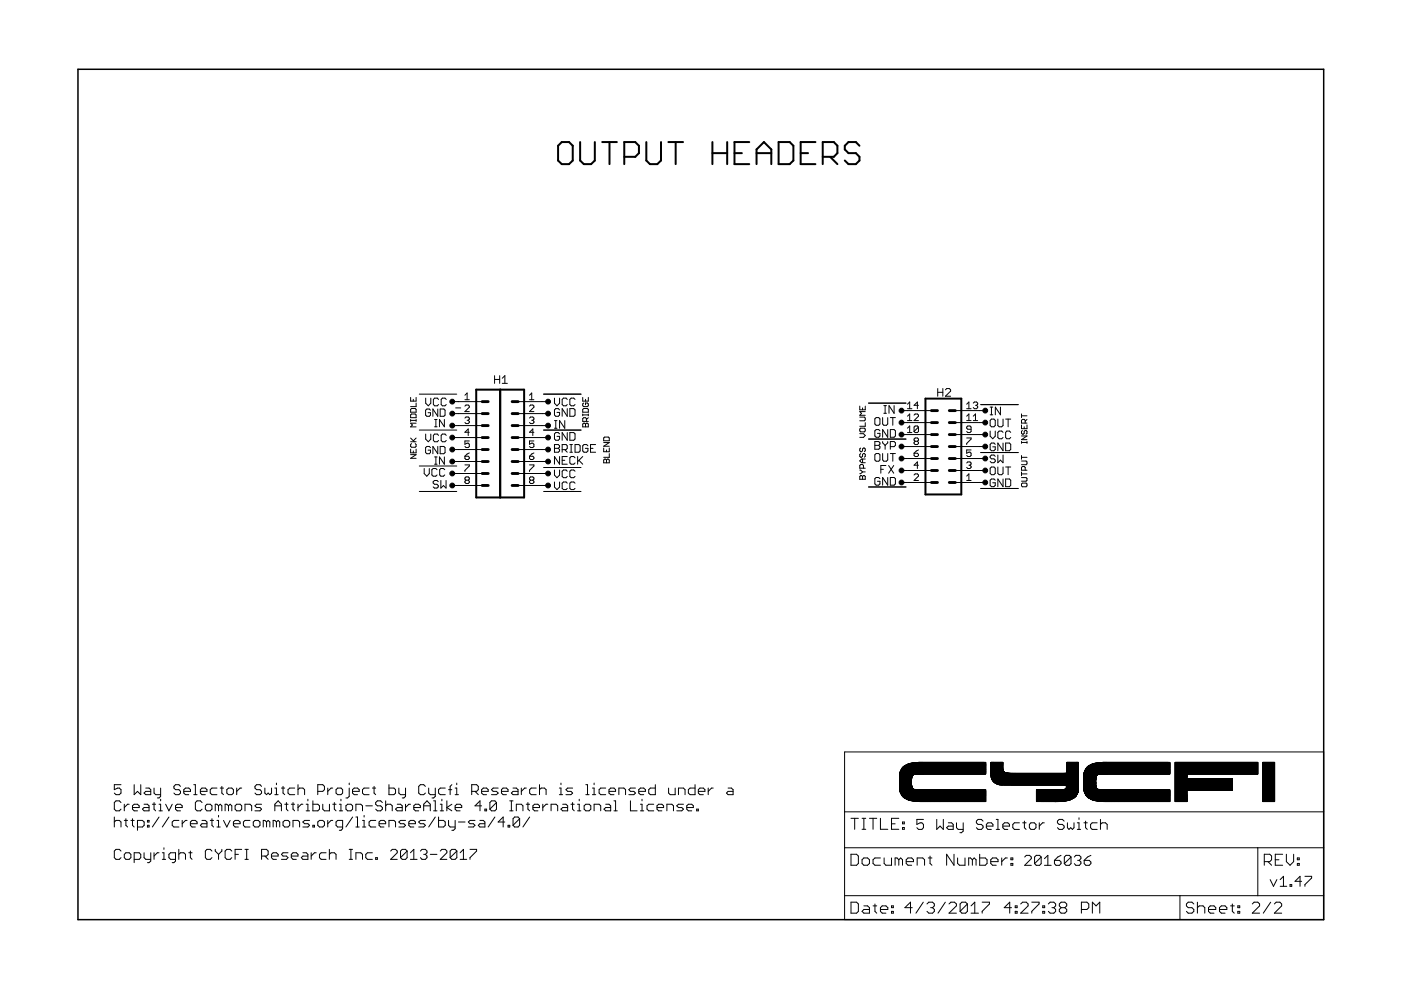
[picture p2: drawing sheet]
<svg xmlns="http://www.w3.org/2000/svg" width="297mm" height="210mm" viewBox="0 0 297 210" stroke-linecap="round" stroke-linejoin="round" font-family="sans-serif">
<g fill="none" stroke="#000" stroke-width=".21">
<path d="M104.9 79.7v1.6M105.9 79.7v1.6M87.1 89.1h1.1M87.1 84.3v.7h1.1v-.7M87.1 88l.1-.2h.8l.2 .2v.6h-1.1zM87.1 95.2v.8h1.1v-.8M87.1 88.9v.4M87.1 93.7h1.1M87.1 96.4h1.1l-1.1 .8h1.1M87.1 92.9l.7 .8M87.2 86.6h.8l.2 .2v.6h-1.1v-.6zM87.2 94l-.1 .3v.3l.1 .2h.8l.2-.2v-.3l-.2-.3"/>
<path d="M87.6 84.7v.3M87.6 95.6v.4M88.2 89.7h-1.1l.3 .4-.3 .4h1.1M88.2 85.4v.8h-1.1M88.2 88.9v.4M88.2 92.9l-.6 .6M88.9 83.6h7.9M88.9 91.2h7.9M88.9 98.8h7.9M89.9 99.3v1.1l.6 .6 .5-.6v-1.1M90.3 84.4v1.1l.5 .5 .5-.5v-1.1M90.3 92v1.1l.5 .6 .5-.6v-1.1"/>
<path d="M91.3 87l-.3-.3h-.5l-.3 .3v1l.3 .3h.5l.3-.3v-.5h-.5M91.3 94.9l-.3-.2h-.5l-.3 .2v1l.3 .3h.5l.3-.3v-.5h-.5M92.1 90.5h.6M92.1 98.4h.6M92.1 88.9h.6M92.1 96.9h.6M92.4 88.9v1.6M92.4 96.9v1.5M92.7 99.6l-.3-.3h-.6l-.2 .3v1.1l.2 .3h.6l.3-.3M92.8 86.7v1.6l-1-1.6v1.6M92.8 94.7v1.5l-1-1.5v1.5M93 84.7l-.3-.3h-.5l-.3 .3v1.1l.3 .2h.5l.3-.2"/>
<path d="M93 92.3l-.3-.3h-.5l-.3 .3v1.1l.3 .3h.5l.3-.3M93.3 86.7h.8l.3 .3v1l-.3 .3h-.8zM93.3 94.7h.8l.3 .2v1l-.3 .3h-.8zM94.2 88.9v1.6l-1-1.6v1.6M94.2 96.9v1.5l-1-1.5v1.5M94.3 99.6l-.3-.3h-.5l-.3 .3v1.1l.3 .3h.5l.3-.3M94.6 84.7l-.3-.3h-.5l-.3 .3v1.1l.3 .2h.5l.3-.2M94.6 92.3l-.3-.3h-.5l-.3 .3v1.1l.3 .3h.5l.3-.3M95.9 85.2h6.3M95.9 87.7h6.3M95.9 90.2h6.3M95.9 92.8h6.3"/>
<path d="M95.9 95.3h6.3M95.9 97.9h6.3M96.6 86.5h1.1M98.6 88.6l.2-.2h.5l.2 .2-.2 .5M98.6 86.1l.2-.2h.5l.2 .2v.2l-.9 1h.9M98.6 83.8l.4-.5v1.5M98.6 84.8h.9M98.6 98.6h.9v.2l-.9 .9v.3M98.6 96.7h.7l.2 .5-.2 .2h-.5l-.2-.2zM99 89.1h.3M99.3 89.1l.2 .2-.2 .5h-.5l-.2-.2M99.5 91.7h-.9l.7-.7v1.4"/>
<path d="M99.5 93.5h-.9v.7l.4-.2 .5 .2v.5l-.2 .2h-.5l-.2-.2M99.5 96l-.9 .7M104.9 80.5h1M106.5 80.2l.5-.5v1.6M106.5 81.3h1.1M109.9 85.2h6.3M109.9 87.7h6.3M109.9 90.2h6.3M109.9 92.8h6.3M109.9 95.3h6.3M109.9 97.9h6.3M112.3 88.6l.2-.2h.5l.2 .2-.2 .5"/>
<path d="M112.3 86.1l.2-.2h.5l.2 .2v.2l-.9 1h.9M112.3 96.7h.7l.2 .5-.2 .2h-.5l-.2-.2zM112.3 98.6h.9v.2l-.9 .9v.3M112.3 83.8l.4-.5v1.5M112.3 84.8h.9M112.7 89.1h.3M113 89.1l.2 .2-.2 .5h-.5l-.2-.2M113.2 91.7h-.9l.7-.7v1.4M113.2 93.5h-.9v.7l.4-.2 .5 .2v.5l-.2 .2h-.5l-.2-.2M113.2 96l-.9 .7M115.3 83.6h7.9M115.3 91.2h7.9"/>
<path d="M115.3 99.1h7.9M117.6 84.4v1.1l.5 .5 .5-.5v-1.1M117.6 94.3h.8l.2 .2v.3l-.2 .3 .2 .2v.3l-.2 .3h-.8zM117.6 99.7v1l.5 .6 .5-.6v-1M117.6 95.1h.8M117.6 90.8h.5M117.6 89.2h.5M117.8 89.2v1.6M118.6 86.9l-.2-.3h-.6l-.2 .3v1.1l.2 .3h.6l.2-.3v-.6h-.5M118.6 92l-.2-.3h-.6l-.2 .3v1.1l.2 .2h.6l.2-.2v-.6h-.5M118.6 96.8v1.6l-1-1.6v1.6M119.2 95.3h.8l.3-.2v-.6l-.3-.2h-.8v1.6"/>
<path d="M119.2 97.6h.5M119.7 89.2v1.6l-1.1-1.6v1.6M119.7 95.3l.6 .6M120.3 84.7l-.3-.3h-.5l-.3 .3v1.1l.3 .2h.5l.3-.2M120.3 96.8h-1.1v1.6h1.1M120.3 86.6v1.7l-1.1-1.7v1.7M120.3 91.7v1.6l-1.1-1.6v1.6M120.3 99.9l-.3-.2h-.5l-.3 .2v1.1l.3 .3h.5l.3-.3M120.8 86.6h.8l.3 .3v1.1l-.3 .3h-.8zM120.8 91.7h.8l.3 .3v1.1l-.3 .2h-.8zM120.8 94.3h.6M120.8 95.9h.6"/>
<path d="M121.1 94.3v1.6M121.9 84.7l-.3-.3h-.5l-.3 .3v1.1l.3 .2h.5l.3-.2M121.9 97.1l-.3-.3h-.5l-.3 .3v1l.3 .3h.5l.3-.3M121.9 99.9l-.3-.2h-.5l-.3 .2v1.1l.3 .3h.5l.3-.3M121.9 94.3h.8l.3 .2v1.1l-.3 .3h-.8zM122.5 96.8v1.6M122.7 97.6l.8 .8M123.5 96.8l-1 1.1M123.5 84.3v.7h1.2v-.7M123.5 86.8l.3-.2h.7l.2 .2v.6h-1.2zM123.5 87.8v.4M123.5 89.9l.3-.2 .3 .2 .4-.2 .2 .2v.6h-1.2z"/>
<path d="M123.5 88h1.2M123.8 85.4l-.3 .2v.4l.3 .2h.7l.2-.2v-.4l-.2-.2h-.4v.4M124.1 84.7v.3M124.1 89.9v.6M124.3 89.3v-.5l-.2-.2h-.3l-.3 .2v.5h1.2M124.7 94.5l-.3-.2h-.6l-.3 .2v1.1l.3 .3h.6l.3-.3v-.5h-.6M124.7 87.8v.4M124.7 88.6l-.4 .3M125.2 95.1h.5M126.3 94.3h-1.1v1.6h1.1M128 97.5l.2-.2 .4 .2 .4-.2 .2 .2v.6h-1.2zM128 95v.8h1.2v-.8"/>
<path d="M128 93.8h1.2l-1.2 .8h1.2M128 92.9l.2-.2h.8l.2 .2v.6h-1.2zM128.6 95.4v.4M128.6 97.5v.6M129.2 96.2v.8h-1.2M182.3 91.9h.8l.4 .4-.4 .4h-.8M182.3 86.1v.8h1.2v-.8M182.3 88.4h1l.2 .2v.4l-.2 .2h-1M182.3 99.7l.6 .4M182.5 96.2l-.2 .2v.4l.4 .1 .2-.1v-.4l.4-.2 .2 .2v.4l-.2 .1M182.5 95l-.2 .2v.4l.2 .2 .4-.2v-.4l.2-.2 .4 .2v.4l-.2 .2M182.5 90.8h.8l.2 .2v.4l-.2 .2h-.8l-.2-.2v-.4z"/>
<path d="M182.9 86.5v.4M182.9 97.3v.8M183.1 99.3v-.6l-.2-.2h-.4l-.2 .2v.6h1.2M183.5 97.3h-.8l-.4 .4 .4 .4h.8M183.5 89.6v.8h-1.2M183.5 87.3h-1.2l.4 .4-.4 .4h1.2M184.1 93.1h8M184.1 85.5h8M185.5 93.6h.8l.3 .3v.2l-.3 .3 .3 .3v.3l-.3 .2h-.8zM185.5 94.4h.8M185.8 88.5h.5l.3 .3v1.1l-.3 .3h-.5l-.3-.3v-1.1zM185.8 96.2h.5l.3 .2v1.1l-.3 .3h-.5l-.3-.3v-1.1z"/>
<path d="M186.6 91.4l-.3-.3h-.5l-.3 .3v1l.3 .3h.5l.3-.3v-.5h-.6M186.8 99.5h.5M187.1 88.5v1.4l.3 .3h.5l.3-.3v-1.4M187.1 93.6v.3l.6 .5M187.1 96.2v1.3l.3 .3h.5l.3-.3v-1.3M187.4 87.6h.5M187.4 86h.5M187.7 86v1.6M187.7 94.4v.8M187.8 98.7h-1v1.6M188.2 91.1v1.6l-1.1-1.6v1.6M188.2 93.6v.3l-.5 .5"/>
<path d="M188.4 98.7l1.1 1.6M188.8 94.7h.8l.2-.3v-.5l-.2-.3h-.8v1.6M188.8 91.1h.8l.2 .3v1l-.2 .3h-.8zM188.8 96.2h1M188.8 88.5h1M189.3 88.5v1.7M189.3 96.2v1.6M189.5 98.7l-1.1 1.6M189.6 86v1.6l-1.1-1.6v1.6M191.1 94.7h6.4M191.1 99.8h6.4M191.1 97.2h6.4"/>
<path d="M191.1 92.1h6.4M191.1 89.6h6.4M191.1 87.1h6.4M192.4 85.7l.5-.5v1.5M192.4 91.7h.9M192.4 89.2h.9M192.4 90.8l.5-.5v1.4M192.4 88.2l.5-.4v1.4M192.4 86.7h.9M193.8 96.1h.7l.2 .5-.2 .2h-.5l-.2-.2zM193.8 88l.2-.2h.5l.2 .2v.2l-.9 1h.9M194 93.6l-.2 .2 .2 .5h.5l.2-.3-.2-.4"/>
<path d="M194 93.6l-.2-.3 .2-.4h.5l.2 .2-.2 .5M194 93.6h.5M194.7 90.6v.9l-.2 .2h-.5l-.2-.2M194.7 98.6h-.9l.7-.7v1.4M194.7 85.9h-.9l.7-.7v1.5M194.7 95.4l-.9 .7M194.7 90.6l-.2-.3h-.5l-.2 .3v.9M194.7 90.6l-.9 .9M198.8 82.4v1.6M198.8 83.2h1.1M199.9 82.4v1.6M200.4 82.7l.3-.3h.6l.2 .3v.2l-1.1 1.1h1.1"/>
<path d="M202.5 94.7h6.4M202.5 99.8h6.4M202.5 97.2h6.4M202.5 92.1h6.4M202.5 89.6h6.4M202.5 87.1h6.4M205 89.2h.9M205 85.7l.4-.5v1.5M205 88.2l.4-.4v1.4M205 98.2l.2-.3h.5l.2 .3-.2 .4M205 92.9h.9v.2l-.9 .9v.3M205 86.7h.9"/>
<path d="M205.4 98.6h.3M205.7 98.6l.2 .3-.2 .4h-.5l-.2-.2M205.9 91h-.7l-.2-.2 .2-.5h.5l.2 .3v.9l-.2 .2h-.5l-.2-.2M205.9 95.4h-.9v.7l.4-.2 .5 .2v.5l-.2 .2h-.5l-.2-.2M206.4 85.5l.2-.3h.5l.2 .3-.2 .4M206.4 89.2h.9M206.4 88.2l.4-.4v1.4M206.8 85.9h.3M207.1 85.9l.2 .3-.2 .5h-.5l-.2-.3M207.9 85.8h8M207.9 95.9h8M209.9 87.9h.6"/>
<path d="M209.9 86.3h.6M209.9 89.1l.3-.2h.5l.3 .2v1.1l-.3 .3h-.5l-.3-.3zM209.9 91.4v1.1l.6 .5 .5-.5v-1.1M209.9 99.3l.3-.3h.5l.3 .3v1.1l-.3 .2h-.5l-.3-.2zM210.2 86.3v1.6M211 94.2l-.3-.3h-.5l-.3 .3v1.1l.3 .3h.5l.3-.3v-.6h-.5M211 96.8l-.3-.3h-.5l-.3 .3v.2l.3 .3h.5l.3 .3v.2l-.3 .3h-.5l-.3-.3M211.6 88.9v1.3l.2 .3h.6l.3-.3v-1.3M211.6 96.5v1.6l.5-.5 .6 .5v-1.6M211.6 99v1.4l.2 .2h.6l.3-.2v-1.4M212.1 86.3v1.6l-1.1-1.6v1.6M212.7 91.7l-.3-.3h-.6l-.2 .3v1.1l.2 .2h.6l.3-.2"/>
<path d="M212.7 93.9v1.7l-1.1-1.7v1.7M213.2 88.9h1.1M213.2 93.9h.8l.3 .3v1.1l-.3 .3h-.8zM213.2 99h1.1M213.7 88.9v1.6M213.7 99v1.6M214.3 91.7l-.3-.3h-.5l-.3 .3v1.1l.3 .2h.5l.3-.2M216.6 97h1.1M216.6 90.1v.8h1.1v-.8M216.6 97.7h1l.1 .2v.4l-.1 .2h-1M216.6 93.8h1.1M216.6 87.8v.7"/>
<path d="M216.6 93.6v.4M216.6 96.6v.8M216.6 92.4h1.1l-1.1 .8h1.1M216.6 88.2h1.1M216.8 91.3l-.2 .2v.4l.2 .2 .3-.2v-.4l.3-.2 .3 .2v.4l-.1 .2M217.1 90.5v.4M217.4 89.7v-.6l-.3-.2h-.3l-.2 .2v.6h1.1M217.4 99.7v-.6l-.3-.2h-.3l-.2 .2v.6h1.1M217.7 93.6v.4M217.7 88.9l-.3 .4M88.9 104.2h7.9M92.9 102.1l-.3-.2h-.5l-.3 .2v.3l.3 .3h.5l.3 .3v.2l-.3 .3h-.5l-.3-.3"/>
<path d="M93.5 101.9v1.6l.5-.5 .6 .5v-1.6M95.9 100.4h6.3M95.9 102.9h6.3M98.8 101.8l-.2-.2 .2-.5h.5l.2 .2-.2 .5M98.8 101.8l-.2 .2 .2 .5h.5l.2-.2-.2-.5M98.8 101.8h.5M109.9 100.4h6.3M109.9 102.9h6.3M112.5 101.8l-.2 .2 .2 .5h.5l.2-.2-.2-.5M112.5 101.8l-.2-.2 .2-.5h.5l.2 .2-.2 .5M112.5 101.8h.5M115.3 104.2h7.9"/>
<path d="M117.6 102.2v1.1l.5 .5 .5-.5v-1.1M120.3 102.4l-.3-.2h-.5l-.3 .2v1.1l.3 .3h.5l.3-.3M121.9 102.4l-.3-.2h-.5l-.3 .2v1.1l.3 .3h.5l.3-.3M182.3 101l.2-.2 .4 .2 .4-.2 .2 .2v.6h-1.2zM182.9 101v.6M182.9 100.1l-.6 .3M182.9 100.1h.6M184.1 103.3h8M186.6 101.5l-.3-.3h-.5l-.3 .3v1.1l.3 .3h.5l.3-.3v-.6h-.6M188.2 101.2v1.7l-1.1-1.7v1.7M188.8 101.2h.8l.2 .3v1.1l-.2 .3h-.8zM191.1 102.3h6.4"/>
<path d="M193.8 100.7l.2-.2h.5l.2 .2v.2l-.9 1h.9M202.5 102.3h6.4M205 101.9h.9M205 100.9l.4-.4v1.4M207.9 103.6h8M211 101.8l-.3-.2h-.5l-.3 .2v1.1l.3 .3h.5l.3-.3v-.5h-.5M212.7 101.6v1.6l-1.1-1.6v1.6M213.2 101.6h.8l.3 .2v1.1l-.3 .3h-.8zM216.6 101.3h1l.1 .2v.3l-.1 .2h-1M216.6 102.6l.2-.2h.8l.1 .2v.4l-.1 .2h-.8l-.2-.2zM216.6 100.1v.8M216.6 100.5h1.1"/>
<path d="M179.1 159.4h101.5v35.6h-101.5zM24.2 173.2v2.1M24.2 174.3l.4-.4h.7l.4 .4v1M25.7 166.4h-1.5v1l.7-.3h.4l.4 .3v.7l-.4 .4h-.7l-.4-.4M25.7 170.2l-.4-.4h-.7l-.4 .4v1.4l.4 .3h.7l.4-.3M26.4 170.5v1.4M26.4 173.9h.7M26.7 173.6v1.4l.4 .3M27.4 170.5h-.3l-.7 .7M27.7 173.9h.7M28.1 171.2h1.4v-.3l-.4-.4h-.7l-.3 .4v.7l.3 .3h.7M28.1 173.6v1.4l.3 .3"/>
<path d="M28.4 166.4v2.1l.7-.7 .7 .7v-2.1M29.1 175.3h1.1l.4-.3v-.7l-.4-.4h-1.1v2.1M30.5 170.5h.8l.3 .4v1h-1.1l-.3-.3 .3-.4h1.1M30.9 167.1h.7l.4 .3v1.1h-1.1l-.4-.4 .4-.3h1.1M31.3 173.9h.3v.4h-.3zM31.3 175h.3v.3h-.3zM32.3 170.5h.7M32.7 167.1v1l.3 .4h1.1M32.7 170.2v1.4l.3 .3M33.7 170.5h.4v1.4M33.7 171.9h.7M33.7 173.2l-1.4 2.1"/>
<path d="M34.1 167.1v1.7l-.4 .4h-.3M34.1 169.5v.3M34.8 179.7v.4M35.1 170.5l.7 1.4 .7-1.4M35.8 173.2l-1.4 2.1M37.2 171.2h1.4v-.3l-.3-.4h-.7l-.4 .4v.7l.4 .3h.7M37.9 173.9h-1l-.4 .4v.7l.4 .3h1M38.3 166.7l-.4-.3h-.7l-.3 .3v.4l.3 .3h.7l.4 .4v.3l-.4 .4h-.7l-.3-.4M38.6 173.9v1.4M39 167.8h1.4v-.4l-.4-.3h-.7l-.3 .3v.7l.3 .4h.7M39.7 173.9h-.4l-.7 .7M40.4 174.6h1.4v-.3l-.4-.4h-.7l-.3 .4v.7l.3 .3h.7"/>
<path d="M41.1 166.4h.3v2.1M41.1 168.5h.7M42.5 167.8h1.4v-.4l-.4-.3h-.7l-.3 .3v.7l.3 .4h.7M42.8 173.9h.7l.4 .4v1h-1.1l-.3-.3 .3-.4h1.1M42.8 170.2l-.3-.4h-.7l-.4 .4v1.4l.4 .3h.7l.3-.3M43.5 170.9l.4-.4h.7l.3 .4v.7l-.3 .3h-.7l-.4-.3zM44.6 173.9h.7M44.9 173.6v1.4l.4 .3M46 167.1h-1.1l-.3 .3v.7l.3 .4h1.1M46 173.9h.3v1.4M46 175.3h.7M46.3 170.9l.4-.4 .3 .4v1"/>
<path d="M46.3 170.9l-.3-.4h-.4v1.4M46.3 170.9v1M46.3 172.9v.3M46.7 167.1h.7M47 166.7v1.4l.4 .4M47.4 173.9l.7 1.4 .7-1.4M48.1 167.4l.4-.3h.6l.4 .3v.7l-.4 .4h-.6l-.4-.4zM48.5 170.9l-.4-.4h-.4v1.4M48.5 170.9v1M48.5 170.9l.3-.4 .3 .4v1M49.5 174.6h1.4v-.3l-.4-.4h-.7l-.3 .4v.7l.3 .3h.7M49.8 170.9l.4-.4h.7l.3 .4v.7l-.3 .3h-.7l-.4-.3z"/>
<path d="M50.2 167.1v1.4M51.2 167.1h-.3l-.7 .7M51.9 171.9v-1.4h1.1l.4 .4v1M53 173.9h-1.1l-.3 .4v.7l.3 .3h1.1M53.7 174.3l.4-.4h.7l.3 .4v.7l-.3 .3h-.7l-.4-.3zM55.5 166.7l-.4-.3h-.7l-.3 .3v.4l.3 .3h.7l.4 .4v.3l-.4 .4h-.7l-.3-.4M55.5 170.5h-1.1l-.3 .4 .3 .3h.7l.4 .4-.4 .3h-1M56.2 167.1v1l.3 .4 .4-.4 .3 .4 .4-.4v-1M56.5 174.3l-.3-.4h-.4v1.4M56.5 174.3v1M56.5 174.3l.4-.4 .3 .4v1M58.3 167.1h.3v1.4"/>
<path d="M58.3 168.5h.7M58.3 171.9v-1.4l.7-.7 .7 .7v1.4M58.3 170.9h1.4M58.6 166v.4M58.6 174.3v1M58.6 174.3l-.3-.4h-.4v1.4M58.6 174.3l.4-.4 .3 .4v1M59.7 167.1h.7M60 166.7v1.4l.4 .4M60 174.3l.4-.4h.7l.3 .4v.7l-.3 .3h-.7l-.4-.3zM60.4 170.5h.7M60.7 170.2v1.4l.4 .3"/>
<path d="M61.8 170.5h.7M62.1 170.2v1.4l.4 .3M62.1 175.3v-1.4h1.1l.3 .4v1M62.5 167.1h-1.1l-.3 .3v.7l.3 .4h1.1M63.2 167.4l.3-.3h.7l.4 .3v1.1M63.2 166.4v2.1M63.2 170.5v1.4M64.2 170.5h-.3l-.7 .7M64.9 171.9h.7M64.9 170.5h.4v1.4M65.3 169.5v.3M65.6 173.9h-1l-.4 .4 .4 .3h.7l.3 .4-.3 .3h-1.1"/>
<path d="M66.3 169.8v2.1h1.1l.3-.3v-.7l-.3-.4h-1.1M66.3 175h.4v.3h-.4zM67.4 167.8h1l.4-.4v-.7l-.4-.3h-1v2.1M67.4 174.3l.3-.4h.7l.4 .4v.7l-.4 .3h-.7l-.3-.3zM68.4 170.5v1.1l.4 .3h1v-1.4M69.5 167.1v1.4M69.5 173.9v1.4M70.5 167.1h-.3l-.7 .7M70.5 170.5h.7M70.5 173.9h-.3l-.7 .7M70.9 170.2v1.4l.3 .3M71.2 167.4l.4-.3h.7l.3 .3v.7l-.3 .4h-.7l-.4-.4z"/>
<path d="M71.9 171.9h.7M71.9 170.5h.4v1.4M72.3 169.5v.3M72.6 175.3h-1l-.4-.3v-.7l.4-.4h1v1.8l-.3 .3h-.4M73.3 170.9l.4-.4h.7l.4 .4v.7l-.4 .3h-.7l-.4-.3zM74 167.1v1.7l-.3 .4h-.4M74 166v.4M74.7 167.8h1.5v-.4l-.4-.3h-.7l-.4 .3v.7l.4 .4h.7M74.8 173.2l-1.5 2.1M75.5 171.9v-1.4h1l.4 .4v1M75.5 175.3h.7M75.5 173.2h.3v2.1"/>
<path d="M76.9 173.9h.3v1.4M76.9 175.3h.7M77.2 172.9v.3M77.6 170.9h1.4M78.3 167.1h-1.1l-.3 .3v.7l.3 .4h1.1M79 167.1h.7M79.3 166.7v1.4l.4 .4M79.7 173.9h-1.1l-.3 .4v.7l.3 .3h1.1M80.4 174.6h1.4v-.3l-.4-.4h-.7l-.3 .4v.7l.3 .3h.7M81.1 170.2l-.4-.4h-.7l-.3 .4v.3l.3 .4h.7l.4 .3v.4l-.4 .3h-.7l-.3-.3M81.8 170.9l.3-.4h.7l.4 .4v1M81.8 169.8v2.1"/>
<path d="M82.5 166.4v2.1h1l.4-.4v-.7l-.4-.3h-1M82.5 175.3v-1.4h1l.4 .4v1M84.2 170.5h.7l.4 .4v1h-1.1l-.3-.3 .3-.4h1.1M84.6 167.1v1l.3 .4h1.1M86 167.1v1.7l-.4 .4h-.3M86 170.5v1.4M86 173.9h-1.1l-.3 .4 .3 .3h.7l.4 .4-.4 .3h-1M86.7 174.6h1.4v-.3l-.4-.4h-.7l-.3 .4v.7l.3 .3h.7M87 170.5h-.3l-.7 .7M87.7 171.2h1.4v-.3l-.3-.4h-.7l-.4 .4v.7l.4 .3h.7M89.8 170.9h1.4M89.8 171.9v-1.4l.7-.7 .7 .7v1.4"/>
<path d="M90.2 166.7l-.4-.3h-.7l-.3 .3v1.4l.3 .4h.7l.4-.4M90.2 173.9h-1.1l-.3 .4 .3 .3h.7l.4 .4-.4 .3h-1M90.9 167.1v1l.3 .4h1.1M91.9 169.8h.4v2.1M91.9 171.9h.7M92.3 167.1v1.7l-.4 .4h-.3M92.3 173.2l-1.4 2.1M93 173.2v2.1h1l.4-.3v-.7l-.4-.4h-1M93.3 171.9h.7M93.3 170.5h.4v1.4M93.7 169.5v.3M94.4 167.1h-1.1l-.3 .3v.7l.3 .4h1.1"/>
<path d="M94.7 169.8v2.1M95.1 167.4h.7M95.1 173.9v1.1l.3 .3h1.1M95.8 166.4l-.4 .3v1.8M95.8 170.5l-1.1 .7 1.1 .7M96.5 167.1h.3v1.4M96.5 168.5h.7M96.5 171.2h1.4v-.3l-.3-.4h-.8l-.3 .4v.7l.3 .3h.8M96.5 173.9v1.8l-.4 .3h-.3M96.8 166v.4M97.2 174.3h1.4M100 167.8h1l.4-.4v-.7l-.4-.3h-1v2.1"/>
<path d="M100.7 167.8l.7 .7M100.7 173.9h-1l-.4 .4 .4 .3h.7l.3 .4-.3 .3h-1.1M101.7 173.9h.8l.3 .4v1h-1.1l-.3-.3 .3-.4h1.1M102.1 167.8h1.4v-.4l-.3-.3h-.7l-.4 .3v.7l.4 .4h.7M102.1 170.9h-1.4l1.1-1.1v2.1M102.8 171.6h.4v.3h-.4zM104.9 173.2l-1.4 2.1M105.3 170.2l-.4-.4h-.7l-.3 .4v1.4M105.3 170.2v1.4l-.4 .3h-.7l-.3-.3M105.3 170.2l-1.4 1.4M105.6 167.1h-1l-.4 .3 .4 .4h.7l.3 .3-.3 .4h-1.1M106.3 167.8h1.4v-.4l-.3-.3h-.7l-.4 .3v.7l.4 .4h.7"/>
<path d="M107 174.3h-1.4l1.1-1.1v2.1M107.7 175h.4v.3h-.4zM108.1 169.8h.7M108.1 171.9h.7M108.4 169.8v2.1M108.8 167.1h.7l.3 .3v1.1h-1l-.4-.4 .4-.3h1M109.5 171.9v-1.4h1l.4 .4v1M110.2 173.6v1.4l-.4 .3h-.7l-.3-.3M110.2 173.6l-.4-.4h-.7l-.3 .4v1.4M110.2 173.6l-1.4 1.4M110.5 167.1v1.4M111.6 170.5h.7"/>
<path d="M111.6 167.1h-.4l-.7 .7M111.9 170.2v1.4l.4 .3M112.3 173.2l-1.4 2.1M113 171.2h1.4v-.3l-.4-.4h-.7l-.3 .4v.7l.3 .3h.7M113.7 167.1h-1.1l-.3 .3v.7l.3 .4h1.1M114.4 167.4l.3-.3h.7l.4 .3v1.1M114.4 166.4v2.1M115.1 170.5v1.4M116.1 170.5h-.3l-.7 .7M116.8 171.9v-1.4h1.1l.3 .4v1M118.6 167.1h.3v1.4M118.6 168.5h.7"/>
<path d="M118.9 166v.4M119.3 170.5h.7l.4 .4v1h-1.1l-.4-.3 .4-.4h1.1M121.1 170.5h.7M121.4 170.2v1.4l.4 .3M121.4 167.1h-1l-.4 .3 .4 .4h.7l.3 .3-.3 .4h-1.1M122.4 171.9h.7M122.4 170.5h.4v1.4M122.8 169.5v.3M123.8 170.9l.4-.4h.7l.4 .4v.7l-.4 .3h-.7l-.4-.3zM124.2 166.4h.4v2.1M124.2 168.5h.7M125.6 167.1h.4v1.4"/>
<path d="M125.6 168.5h.7M126 166v.4M126 171.9v-1.4h1l.4 .4v1M128.4 167.1h-1l-.4 .3v.7l.4 .4h1M128.4 170.5h.7l.4 .4v1h-1.1l-.3-.3 .3-.4h1.1M129.1 167.8h1.4v-.4l-.3-.3h-.7l-.4 .3v.7l.4 .4h.7M130.2 169.8h.3v2.1M130.2 171.9h.7M131.2 168.5v-1.4h1.1l.3 .3v1.1M133.7 169.8v2.1h1.4M134.7 167.1h-1l-.4 .3 .4 .4h.7l.3 .3-.3 .4h-1.1M135.4 167.8h1.4v-.4l-.3-.3h-.7l-.4 .3v.7l.4 .4h.7"/>
<path d="M135.8 171.9h.7M135.8 170.5h.3v1.4M136.1 169.5v.3M138.6 170.5h-1.1l-.3 .4v.7l.3 .3h1.1M138.9 166.4v2.1h-1l-.4-.4v-.7l.4-.3h1M139.3 171.2h1.4v-.3l-.4-.4h-.7l-.3 .4v.7l.3 .3h.7M141.4 171.9v-1.4h1.1l.3 .4v1M141.8 167.1v1l.3 .4h1.1v-1.4M143.8 168.5v-1.4h1.1l.3 .3v1.1M144.9 170.5h-1.1l-.3 .4 .3 .3h.7l.4 .4-.4 .3h-1M145.6 171.2h1.4v-.3l-.3-.4h-.8l-.3 .4v.7l.3 .3h.8M147.4 166.4v2.1h-1.1l-.4-.4v-.7l.4-.3h1.1"/>
<path d="M147.7 171.6h.4v.3h-.4zM148.1 167.8h1.4v-.4l-.4-.3h-.7l-.3 .3v.7l.3 .4h.7M150.2 167.1v1.4M151.2 167.1h-.3l-.7 .7M154.4 167.1h.7l.3 .3v1.1h-1l-.4-.4 .4-.3h1M179.1 179.7h101.5M179.1 172.1h101.5M180.4 173.5h1.6M181.2 173.5v2.3M182.8 173.5h.8M182.8 175.8h.8M183.2 173.5v2.3"/>
<path d="M184.3 173.5h1.6M185.1 173.5v2.3M186.7 173.5v2.3h1.5M189 174.7h.8M190.6 173.5h-1.6v2.3h1.6M190.8 167.4h3.5M190.8 166.4h2.5M190.8 167l2.6 .1M190.8 167.4l4.2 .1M190.8 167.5h18.2v2.4h-14.4M190.8 164.1v3.4M190.8 164.6h2.5"/>
<path d="M190.8 164.4h2.6M190.8 166.9h2.5l.1 .2-.1-.2M190.8 164.5h2.6M190.8 166.6h2.5v.5a1.11 1.11 0 0 0 1.3 .3M190.8 165.1h2.5M190.8 166.4l2.5 .1M190.8 166.5l2.5 .1M190.8 166.8l2.5 .1M190.8 167.2h2.8M190.8 167.3h2.9M190.8 167.3h2.8M190.8 165h2.5"/>
<path d="M190.8 167.5l.1 .5M190.8 167.1h2.6M190.8 167h2.5M190.8 166.9h2.5M190.8 166.7h2.5M190.8 166.6h2.5M190.8 166.5h2.5M190.8 166.3h2.5M190.8 166.2h2.5M190.8 166.1h2.5M190.8 166h2.5M190.8 165.9h2.5"/>
<path d="M190.8 165.8h2.5M190.8 165.7h2.5M190.8 165.6h2.5M190.8 165.5h2.5M190.8 165.4h2.5M190.8 165.3h2.5M190.8 165.2h2.5M190.8 164.9h2.5M190.8 164.8h2.5M190.8 164.7h2.5M190.8 164.1h18.2M190.8 167.4v.1"/>
<path d="M190.8 167.5h18.2M190.8 164.1h.1M190.8 163.9h18.2M190.8 167.7h18.2M190.8 167.8h18.2M190.8 167.7l.1 .2M190.8 163.9v.5h2.7M190.8 163.8h18.2l-.2 .3M190.8 163.8h18.2M190.9 163.7h18.1M190.9 167.9h18.1M190.9 163.7v.2"/>
<path d="M190.9 163.8l-.1 .1M190.9 163.6h18.1M190.9 168l.2 .4M190.9 163.6l-.1 .5M190.9 168h18.1M190.9 167.9l.2 .4M190.9 163.6v.1M190.9 167.9h.1M190.9 168.1h18.1M190.9 163.5h18.1M191 163.5h.1M191 168.1h.1"/>
<path d="M191 163.4h18M191 168.2h18M191 163.3h18M191.1 163.3h17.9M191.1 168.3h17.9M191.1 163.3l-.2 .4M191.1 168.4h.1M191.1 163.2v.1M191.1 168.3v.1M191.1 163.3h.1M191.1 168.4l.6 .7M191.1 163.2l-.2 .4"/>
<path d="M191.1 163.2h17.9M191.1 168.4l.2 .2M191.1 168.4h17.9M191.1 163.1v.1M191.2 168.5h17.8M191.2 163h17.8M191.2 168.6h17.8M191.3 168.6l.1 .3M191.3 162.9h17.7M191.3 168.7h17.7M191.3 168.8h17.7M191.3 162.9h.1"/>
<path d="M191.3 162.8l-.2 .4M191.3 162.8h17.7M191.3 174.3h.4v.4h-.4zM191.3 162.8l-.1 .2M191.3 175.5h.4v.3h-.4zM191.4 162.8h17.6M191.4 168.9h17.6M191.4 168.9l.1 .1M191.4 162.7h17.6M191.5 168.9h17.5M191.5 168.9l.3 .3M191.5 162.6h17.5"/>
<path d="M191.5 169h17.5M191.6 169h17.4M191.6 162.5h17.4M191.6 169.1h17.4M191.6 169l.1 .1M191.7 169.1l.4 .3 16.9-.1M191.7 162.5l-.4 .3M191.7 162.5h17.3M191.7 169.1h17.3M191.7 162.5l-.1 .1M191.7 162.4h17.3M191.8 169.2h17.2"/>
<path d="M191.8 169.2l.9 .4h16.3M191.9 162.4h17.1M191.9 169.2h17.1M191.9 162.4l-.6 .4M192 169.3h17M192 162.3l-.1 .1M192 162.3h17M192.2 162.2h16.8M192.2 169.4h16.8M192.3 169.4h16.7M192.4 162.1h16.6M192.4 169.5h16.6"/>
<path d="M192.7 161.9h16.3M192.8 169.7h16.2M192.8 169.6v.1M192.8 161.9l-.1 .1M192.9 169.7h.1M192.9 161.9h.1M192.9 161.9h16.1M193 169.7h16M193 169.7l.4 .1M193 161.9h.1M193 161.9l-1.3 .6M193.1 161.9h-.1"/>
<path d="M193.1 161.8h15.9M193.2 161.8l-.1 .1M193.3 166.3v.1M193.3 169.8h15.7M193.3 165.1v.1M193.3 165.2h-2.5M193.3 166.3h.1M193.3 166.4h.1M193.3 166.5v.1M193.3 165.1h.1M193.3 165v.1M193.3 166.6v.1"/>
<path d="M193.3 166.6v.2h-2.5M193.3 161.8h.1M193.3 164.9v1.7M193.3 166.7h.1M193.3 166.8v.1M193.3 164.9l-2.5 .1M193.3 164.7v.2M193.3 164.8h-2.5M193.3 164.8v.3M193.3 164.6h.1M193.4 164.5l-.1 .3M193.4 164.5l-.1 .2"/>
<path d="M193.4 167.1h.1M193.4 167.1l.1 .1M193.4 164.4v.1M193.4 161.8h.1M193.4 164.4l-2.6 .1M193.4 167.1l-2.6 .1v.5M193.4 164.4h.1M193.5 169.8h15.5M193.5 164.4h.1M193.5 164.3l-.1 .1M193.5 164.3h.1M193.6 164.3h.1"/>
<path d="M193.6 164.3h-2.8M193.6 167.2l.1 .2M193.6 164.3l-.2 .1M193.7 164.2v.1M193.7 164.3h-2.9M193.7 164.3h-.2M193.7 161.8l-.7 .1M193.7 161.8h-.1M193.7 164.2h.1M193.7 169.8h.1M193.8 167.4h.1M193.8 164.2h.1"/>
<path d="M193.8 161.7h15.2M193.9 169.8l15.1 .1M193.9 161.7l-.1 .1M193.9 164.2h-3.1M193.9 167.4h.1M194 161.7h.1M194.1 169.9h.1M194.1 167.4h.1M194.1 164.1l-.1 .1M194.2 161.7h-.1M194.2 164.1l-3.4 .1M194.3 169.9h.1"/>
<path d="M194.4 161.7h14.6v2.4h-18.2M194.5 161.7h-.1M194.5 167.4h.1M194.6 167.4l.5 .1M194.6 164.1h.1M194.8 161.6l-.1 .1M194.9 161.6l-1.2 .2M195.1 169.9h.1M195.1 164.1l-1.4 .1M195.6 164.1h.1M195.8 173.7h-1.4v1.1l.7-.3h.4l.3 .3v.7l-.3 .4h-.8l-.3-.4M198.6 173.7v2.2l.7-.7 .7 .7v-2.2"/>
<path d="M201.1 174.5h.7l.3 .3v1.1h-1l-.4-.4 .4-.3h1M202.8 174.5v1l.4 .4h1M204.2 174.5v1.7l-.3 .4h-.4M207 164.1h-.4M208.3 167.5h.2M208.4 174.1l-.3-.4h-.7l-.4 .4v.4l.4 .3h.7l.3 .4v.3l-.3 .4h-.7l-.4-.4M208.6 161.6l.2 .1M208.6 167.5l.3 .1 .1 .3h-18.1v-.2M208.7 164.1h-.1M208.9 161.7l.1 .3-16.6 .1M209 169.5l-16.5 .1 2.4 .3M209 167.6h-18.2h18.2"/>
<path d="M209 168.5l-17.8 .1M209 164h-18.2h18.2M209 163l-17.8 .1h17.8M209 162.9l-17.7 .1-.2 .1M209 162h-16.4l-.7 .3h17.1M209 161.8h-15.5M209.1 175.2h1.4v-.4l-.3-.3h-.7l-.4 .3v.7l.4 .4h.7M210.1 162.1h2.5M210.1 162h2.5M210.1 161.9h2.5M210.1 161.8h2.5M210.1 164.1h18.6"/>
<path d="M210.1 164.2h18.6M210.1 164.3h18.6M210.1 164.4h18.6M210.1 164.5h18.6M210.1 163.2l2.6 .1M210.1 163.4h2.6M210.1 163.4l2.7 .2M210.1 163.7h2.8l.2 .1M210.1 163.6h2.7M210.1 163.6l2.8 .1M210.1 163.7h2.9M210.1 163.8h3"/>
<path d="M210.1 163.8l3.2 .1M210.1 163.9h3.6M210.1 163.9l4.1 .1M210.1 164h18.6M210.1 163.5h2.6M210.1 163.3l2.6 .1M210.1 163.2h2.5M210.1 163.1l2.5 .1M210.1 163.1h2.5M210.1 163h2.5M210.1 162.9h2.5M210.1 162.8h2.5"/>
<path d="M210.1 162.7h2.5M210.1 162.6h2.5M210.1 162.5h2.5M210.1 162.4h2.5M210.1 162.3h2.5M210.1 162.2h2.5M210.1 164.4v.3M210.1 164.7h18.6M210.1 164.6h18.6M210.1 164.7l.1 .3M210.2 161.6h2.4M210.2 164.8h18.5"/>
<path d="M210.2 164.9h18.5M210.2 165h18.5M210.2 165l.2 .3M210.2 165.1h18.5M210.3 165.1h18.4M210.3 165.2h18.4M210.4 165.3h18.3M210.4 165.3l.3 .5M210.4 165.4h18.3M210.4 165.5h18.3M210.5 165.5h18.2M210.5 165.6h18.2"/>
<path d="M210.6 165.6h18.1M210.6 165.7h18.1M210.7 165.7h18M210.7 165.8h18M210.7 165.8l.3 .2M210.8 165.8h17.9M210.8 165.9h17.9M210.9 165.9h17.8M210.9 166h17.8M211 166l1.4 .5M211.1 166.1h17.6M211.2 173.7h.4v2.2"/>
<path d="M211.2 175.9h.7M211.2 166.2h17.5M211.3 166.2h17.4M211.5 166.3h17.2M211.6 166.3h17.1M211.8 166.4h16.9M212 166.4h16.7M212.6 163.2l.1 .1M212.6 163.2v.1M212.6 175.2h1.4v-.4l-.3-.3h-.7l-.4 .3v.7l.4 .4h.7M212.6 163.2v.1v-1.7h-2.5v2.8M212.7 163.3v.2"/>
<path d="M212.7 163.4v.1M212.7 163.4l-2.6-.1a2.72 2.72 0 0 0 3 3l.8 .1M212.7 163.5l.1 .1M212.7 163.5h.1M212.8 163.6l.2 .1M213 163.7l.1 .1M213 163.7h.1M213 163.8h.1M213.1 163.8l.1 .1M213.2 163.8v.1M213.2 163.9h.3M213.3 163.9h.1"/>
<path d="M213.4 163.9h.1M213.5 163.9h.1M213.5 163.9l.3 .1M213.8 164h.4M213.8 163.9l.1 .1M214.2 166.4h.3M215.1 166.4l.3 .1M216.1 174.5h-1l-.4 .3v.7l.4 .4h1M216.8 174.5h.8M217.2 174.1v1.4l.4 .4M218.2 174.8l.4-.3h.7l.3 .3v.7l-.3 .4h-.7l-.4-.4zM219.8 167.8h8.8"/>
<path d="M219.8 167.9h8.7M219.8 168.6h8.4l-8.4 .1M219.8 167.5h8.8M219.8 168.8h8.3M219.8 168.2h8.7M219.8 168.1h8.7M219.8 168h8.8M219.9 167.5l-.1 .1h8.8M220 167.5h-.1M220.3 174.5v1.4M220.5 169.9h.3M221.4 174.5h-.4l-.7 .7"/>
<path d="M223.7 169.9v.1M224.3 169.9h.1M225.1 169.9h.1M225.2 167.4h.1M225.4 169.9h-.1M225.6 169.8l-5.8 .1M225.6 167.4h.1M225.6 174.1l-.3-.4h-.7l-.4 .4v.4l.4 .3h.7l.3 .4v.3l-.3 .4h-.7l-.4-.4M225.7 167.4h.1M225.7 169.8h-.1M225.7 167.4l-.8 .1M225.8 167.4h.1"/>
<path d="M225.8 169.8l-1.3 .1M225.8 169.8h-6M225.8 167.3h2.8M225.8 167.4h-.1M225.9 166.5h2.8M226 169.8h-.2M226 167.2h2.7M226 167.2l-.2 .2M226 167.2h.1M226 167.2h2.7l-.1 .8M226.1 166.5h.1M226.1 167v.1"/>
<path d="M226.1 166.5v.5M226.1 167.1h2.6M226.1 166.7h2.6M226.1 166.6h2.6M226.1 166.5h2.6M226.1 166.5v.6M226.1 167h2.6h-2.6M226.1 166.8h2.6M226.1 167.1l-.1 .2M226.1 166.9h2.6M226.1 163.9h.1M226.2 169.8h-6.4"/>
<path d="M226.2 162.1h2.5M226.2 162h2.5M226.2 161.9h2.5M226.2 164v-2.4h2.5l-.1 5.7M226.2 163.2h2.5M226.2 163.4h2.5M226.2 163.6h2.5M226.2 163.7h2.5M226.2 163.9h2.5M226.2 163.5h2.5M226.2 163.3h2.5M226.2 163.1h2.5"/>
<path d="M226.2 163h2.5M226.2 162.9h2.5M226.2 162.8h2.5M226.2 162.7h2.5M226.2 162.6h2.5M226.2 162.5h2.5M226.2 162.4h2.5M226.2 162.3h2.5M226.2 162.2h2.5M226.3 169.7l-.2 .1M226.3 161.6l-.1 .2h2.5h-2.5M226.3 174.5v1l.4 .4 .3-.4 .4 .4 .3-.4v-1"/>
<path d="M226.4 169.7h-6.6l.4 .2M226.5 169.7h-.2M226.7 169.7h-6.9M226.7 169.6l-.1 .1M227 169.5h-7.2l7 .1M227.1 169.5h-7.3M227.2 169.4l-7.4 .1M227.2 169.4h-7.4M227.3 169.4l-1.5 .4M227.4 169.3l-7.6 .1M227.5 169.3h-7.7M227.6 169.2l-7.8 .1"/>
<path d="M227.6 169.2h-7.8M227.7 169.1v.1M227.8 169.1l-8 .1M227.8 169.1h-8M227.9 169l-1.2 .6M227.9 169l-8.1 .1M227.9 169h-8.1M228 168.9l-8.2 .1M228 168.9h-8.2M228.1 168.8h-8.3M228.1 168.8l-.3 .3M228.2 168.7h-8.4"/>
<path d="M228.3 168.5l-8.5 .1M228.3 168.5h-8.5M228.3 168.4h-8.5M228.4 168.3l-8.6 .1M228.4 174.5h.4v1.4M228.4 175.9h.7M228.4 168.2v.1M228.4 168.3h-8.6M228.4 168.2l-8.6 .1M228.5 168h.1M228.5 168.1h-8.7M228.6 161.6l.1 .1h-2.5"/>
<path d="M228.6 167.8l-.5 1M228.6 168h-8.8M228.6 168l-.5 .8M228.6 167.9h-8.8M228.6 167.6l-8.8 .1h8.8M228.6 167.5v.1M228.6 167.6v.2M228.6 167.7l-8.8 .1M228.6 167.5h-8.8v2.4h5M228.6 167.4l-3.8 .1M228.6 167.4h-3.3M228.6 167.3v.2"/>
<path d="M228.7 167.3h-2.8M228.7 163.7l-2.5 .1h2.5M228.7 163.8h-2.5l-.6 .2M228.8 173.4v.3M229.8 174.5h.7M229.8 166.4h2.5M229.8 167.4l4.2 .1M229.8 164.5h2.6M229.8 166.8h2.5M229.8 167.2h2.7M229.8 167.2h2.8M229.8 167.3h2.9"/>
<path d="M229.8 167.4h3.6M229.8 166.5h2.5M229.8 164h18.2M229.8 167.4h.1M229.8 164.8l2.5 .1h-2.5M229.8 165h2.5M229.8 165.9l2.5 .1M229.8 166.7l2.6 .1M229.8 167.5h18.2M229.8 167.6h18.2M229.8 167.1h2.7M229.8 166.9h2.5"/>
<path d="M229.8 166.7h2.5M229.8 166.6h2.5M229.8 166.3h2.5M229.8 166.2h2.5M229.8 166.1h2.5v.5M229.8 166.1h2.5M229.8 166h2.5M229.8 165.9h2.5M229.8 165.8h2.5M229.8 165.7h2.5M229.8 165.6h2.5M229.8 165.5h2.5"/>
<path d="M229.8 165.4h2.5M229.8 165.3h2.5M229.8 165.2h2.5M229.8 165.1h2.5M229.8 164.9h2.5M229.8 164.8h2.5M229.8 164.7h2.5M229.8 164.7h2.6M229.8 164.6h2.6M229.8 167.6l.1 .2 18.1-.1M229.8 163.9h18.2l-.2 .2M229.8 163.9h18.2"/>
<path d="M229.8 164v3.6M229.9 163.8h18.1M229.9 167.8l18.1-.1h-18.1l.1 .2h18M229.9 163.7h18.1M229.9 167.9h18.1M229.9 163.6h18.1M229.9 168h18.1M229.9 168l-.1-.5h18.2v2.4h-14.4M229.9 167.9l.1 .1M229.9 168l.5 .8M230 168l.3 .6M230 163.6l-.1 .3"/>
<path d="M230 163.5h18M230 168.1h18M230 168.1h.1M230 163.4h18M230.1 168.3h17.9M230.1 163.3h17.9M230.1 168.4h.1M230.1 168.4h17.9M230.2 174.1v1.4l.3 .4M230.2 168.4h17.8M230.2 163.2h17.8M230.2 168.5h17.8"/>
<path d="M230.2 163.1h17.8M230.2 168.5l.1 .1M230.3 168.6h17.7M230.3 162.9h17.7M230.3 163h17.7M230.3 168.6l.2 .3M230.3 168.7h.1M230.3 168.7h17.7M230.3 162.8h17.7M230.4 168.8l1.1 .7h16.5M230.4 162.8l-.5 .9h18.1M230.4 168.8h17.6"/>
<path d="M230.4 162.8h17.6M230.4 162.9h-.1M230.4 168.9h17.6M230.5 168.9l.7 .5M230.5 162.7h17.5M230.5 168.9h17.5M230.5 162.6h17.5M230.5 162.7h.1M230.6 169h17.4M230.6 162.6h17.4M230.6 162.6h.1M230.6 162.5h17.4"/>
<path d="M230.7 169.1h17.3M230.7 162.5h17.3M230.7 162.5l-.3 .3M230.8 162.4h17.2M230.8 162.5l-.4 .4M230.8 169.2h17.2M230.9 162.4h17.1M230.9 169.2h17.1M231 169.3h17M231.1 162.3h16.9M231.1 169.3h16.9M231.2 169.4l.4 .2"/>
<path d="M231.2 169.4h.1M231.2 169.4h16.8M231.3 162.2h16.7M231.3 169.4h16.7M231.4 162.1h16.6M231.4 169.5h16.6M231.5 162.1h16.5M231.6 169.6l2.4 .3M231.6 162l-.4 .2M231.6 169.5l.2 .1M231.6 162l-.9 .5M231.6 162h16.4"/>
<path d="M231.7 169.6h16.3M231.7 162h-.1M231.8 161.9h16.2M231.8 169.6l.3 .1M231.8 169.7h16.2M231.9 161.9l-.2 .1M232 161.9h-.1M232.1 169.7h15.9M232.1 169.7h.1M232.2 161.8h15.8M232.2 169.7l15.8 .1M232.3 165v.1"/>
<path d="M232.3 165.1v.1M232.3 165.2h.1M232.3 165.2v.1M232.3 165.3l-2.5 .1M232.3 166h.1M232.3 166.1h.1M232.3 166.4v.1M232.3 166.6v.2M232.3 169.8h.1M232.3 166.8l.1 .2h-2.6M232.3 164.8v2.1M232.3 166.8h.1"/>
<path d="M232.3 164.8v.3M232.3 166.8l.3 .4M232.4 167v.1l-2.6-.1M232.4 164.5l-.1 .3M232.4 164.6h.1M232.4 164.6h-2.6M232.4 164.5h-2.6M232.4 164.5v.1M232.4 167l.1 .1M232.4 164.5h.1M232.4 164.4v.1M232.5 161.8l-.5 .1"/>
<path d="M232.5 164.4l-.1 .1M232.5 164.4h.1M232.5 167.1l.1 .1M232.5 164.4h-2.7M232.5 169.8h.1M232.6 167.2l.2 .2h.8M232.6 164.3h.1M232.6 164.3l-.2 .1M232.6 161.8h15.4M232.6 167.2l.2 .2M232.6 174.5h-1l-.4 .3v.7l.4 .4h1M232.6 169.8h15.4"/>
<path d="M232.6 164.3h-2.8M232.7 164.3l-.2 .1M232.7 164.3h-2.9M232.7 164.3h.1M232.7 164.3h-.1M232.7 164.2v.1M232.7 161.8h-.1M232.7 164.2h.1M232.8 169.8h.1M232.8 167.4h.1M232.9 164.2h-.1M232.9 169.8l15.1 .1"/>
<path d="M233.1 161.7h-.1M233.1 169.9h.1M233.1 167.4h.1M233.1 164.1v.1M233.3 161.7h-.1M233.3 164.1l-3.5 .1h3.2M233.3 161.7l-1.7 .3M233.3 174.8l.4-.3h.7l.3 .3v1.1M233.3 173.7v2.2M233.3 169.9h.1M233.4 161.7h14.6v2.4h-18.2l.1-.5M233.5 161.7h-.1"/>
<path d="M233.6 167.4h.1M233.6 164.1h.5M233.6 164.1l-.9 .2M233.6 167.4l.5 .1M233.7 164.1h-.1M233.8 161.6l-.1 .1M234 161.6l-.7 .1M234.1 169.9h.1M234.7 164.1h.1M246 164.1h-.4M247.4 167.5h.1M247.6 161.6l.2 .1"/>
<path d="M247.7 167.5l.3 .2-18.2-.1M247.7 164.1h-.1M247.9 161.7h.1M247.9 161.7l.1 .1M248 161.8l-16 .1M248 163.8h-18.1l-.1 .2M248 161.7l-15.2 .1M248 163.4l-18 .1M248 169h-17.3M248 168.2h-18h18M248 162.2h-16.8M248 162.3l-17.1 .1"/>
<path d="M248 163.1h-17.8M248 163.2h-17.9l-.2 .4M249.2 166.4h12.1M249.2 167h12.1M249.2 168.5h2.4M249.2 167.8h2.4M249.2 169.2h2.5M249.2 167.4h12.1M249.2 169.8h2.5M249.2 164.1h17.5v-2.5h-17.5v8.3h2.5l-.1-2.3M249.2 169.9h2.5M249.2 169.7h2.5"/>
<path d="M249.2 169.6h2.5M249.2 169.5h2.5M249.2 162.1h17.5M249.2 162h17.5M249.2 161.9h17.5M249.2 161.8h17.5M249.2 161.7h17.5M249.2 164.1h2.5M249.2 164.2h2.5M249.2 164.3h2.5M249.2 164.4h2.5M249.2 164.5h2.5"/>
<path d="M249.2 166.8h12.1M249.2 167.2h12.1M249.2 167.3h12.1M249.2 167.5h12.1M249.2 166.5h12.1M249.2 163.2h17.5M249.2 163.4h17.5M249.2 163.6h17.5M249.2 163.7h17.5M249.2 163.8h17.5M249.2 163.9h17.5M249.2 164h17.5"/>
<path d="M249.2 165l12.1 .1v2.5h-12.1M249.2 169.4h2.5M249.2 169.3h2.5M249.2 169.1h2.5M249.2 169h2.5M249.2 168.9h2.5M249.2 168.8h2.5M249.2 168.7h2.5M249.2 168.6h2.5M249.2 168.5l2.5 .1M249.2 168.4h2.4M249.2 168.3h2.4"/>
<path d="M249.2 168.2h2.4M249.2 168.1h2.4M249.2 168h2.4M249.2 167.9h2.4M249.2 167.7h2.4M249.2 167.6h2.4M249.2 167.1h12.1M249.2 166.9h12.1M249.2 166.7h12.1M249.2 166.6h12.1M249.2 166.3h12.1M249.2 166.2h12.1"/>
<path d="M249.2 166.1h12.1M249.2 166h12.1M249.2 165.9h12.1M249.2 165.8h12.1M249.2 165.7h12.1M249.2 165.6h12.1M249.2 165.5h12.1M249.2 165.4h12.1M249.2 165.3h12.1M249.2 165.2h12.1M249.2 165.1h12.1M249.2 165h2.4"/>
<path d="M249.2 164.9h2.4M249.2 164.8h2.4M249.2 164.7h2.4M249.2 164.6h2.5M249.2 163.5h17.5M249.2 163.3h17.5M249.2 163.1h17.5M249.2 163h17.5M249.2 162.9h17.5M249.2 162.8h17.5M249.2 162.7h17.5M249.2 162.6h17.5"/>
<path d="M249.2 162.5h17.5M249.2 162.4h17.5M249.2 162.3h17.5M249.2 162.2h17.5M251.7 164.1l-.1 1M266.7 179.7v10.2M267.8 166.4h2.4M267.8 167h2.4M267.8 168.5h2.4M267.8 167.8h2.4M267.8 169.2h2.4M267.8 167.4h2.4"/>
<path d="M267.8 169.8h2.4M267.8 161.6h2.4v8.3h-2.4zM267.8 169.9h2.4M267.8 169.7h2.4M267.8 169.6h2.4M267.8 169.5h2.4M267.8 162.1h2.4M267.8 162h2.4M267.8 161.9h2.4M267.8 161.8h2.4M267.8 161.7h2.4M267.8 164.1h2.4"/>
<path d="M267.8 164.2h2.4M267.8 164.3h2.4M267.8 164.4h2.4M267.8 164.5h2.4M267.8 166.8h2.4M267.8 167.2h2.4M267.8 167.3h2.4M267.8 167.5h2.4M267.8 166.5h2.4M267.8 163.2h2.4M267.8 163.4h2.4M267.8 163.6h2.4"/>
<path d="M267.8 163.7h2.4M267.8 163.8h2.4M267.8 163.9h2.4M267.8 164h2.4M267.8 165h2.4M267.8 169.4h2.4M267.8 169.3h2.4M267.8 169.1h2.4M267.8 169h2.4M267.8 168.9h2.4M267.8 168.8h2.4M267.8 168.7h2.4"/>
<path d="M267.8 168.6h2.4M267.8 168.4h2.4M267.8 168.3h2.4M267.8 168.2h2.4M267.8 168.1h2.4M267.8 168h2.4M267.8 167.9h2.4M267.8 167.7h2.4M267.8 167.6h2.4M267.8 167.1h2.4M267.8 166.9h2.4M267.8 166.7h2.4"/>
<path d="M267.8 166.6h2.4M267.8 166.3h2.4M267.8 166.2h2.4M267.8 166.1h2.4M267.8 166h2.4M267.8 165.9h2.4M267.8 165.8h2.4M267.8 165.7h2.4M267.8 165.6h2.4M267.8 165.5h2.4M267.8 165.4h2.4M267.8 165.3h2.4"/>
<path d="M267.8 165.2h2.4M267.8 165.1h2.4M267.8 164.9h2.4M267.8 164.8h2.4M267.8 164.7h2.4M267.8 164.6h2.4M267.8 163.5h2.4M267.8 163.3h2.4M267.8 163.1h2.4M267.8 163h2.4M267.8 162.9h2.4M267.8 162.8h2.4"/>
<path d="M267.8 162.7h2.4M267.8 162.6h2.4M267.8 162.5h2.4M267.8 162.4h2.4M267.8 162.3h2.4M267.8 162.2h2.4M25.7 180.4l-.4-.3h-.7l-.4 .3v1.4l.4 .4h.7l.4-.4M26.4 181.1l.3-.3h.7l.3 .3v.7l-.3 .4h-.7l-.3-.4zM28.4 182.2h1.1l.3-.4v-.7l-.3-.3h-1.1v2.1M30.5 180.8v1l.4 .4h1.1M32 180.8v1.8l-.4 .3h-.3M32.7 180.8v1.4"/>
<path d="M33.7 180.8h-.3l-.7 .7M34.4 182.2h.7M34.4 180.8h.4v1.4M37.2 182.2h-1l-.4-.4v-.7l.4-.3h1v1.8l-.3 .3h-.4M37.9 181.1l.4-.3h.7l.3 .3v1.1M37.9 180.1v2.1M40 180.8h.7M40.4 180.4v1.4l.3 .4M44.9 180.4l-.3-.3h-.7l-.4 .3v1.4l.4 .4h.7l.3-.4M45.6 180.1v.3l.7 .7M46.3 181.1v1.1M47 180.1v.3l-.7 .7"/>
<path d="M49.1 180.4l-.3-.3h-.7l-.4 .3v1.4l.4 .4h.7l.3-.4M49.8 181.1h.7M51.2 180.1h-1.4v2.1M51.9 180.1h.7M51.9 182.2h.7M52.3 180.1v2.1M55.5 181.5h1l.4-.4v-.7l-.4-.3h-1v2.1M56.2 181.5l.7 .7M57.6 181.5h1.4v-.4l-.4-.3h-.7l-.3 .3v.7l.3 .4h.7M61.1 180.8h-1.1l-.3 .3 .3 .4h.7l.4 .3-.4 .4h-1M61.8 181.5h1.4v-.4l-.4-.3h-.7l-.3 .3v.7l.3 .4h.7M64.2 180.8h.7l.4 .3v1.1h-1.1l-.3-.4 .3-.3h1.1"/>
<path d="M66 180.8v1.4M67 180.8h-.3l-.7 .7M69.1 180.8h-1l-.4 .3v.7l.4 .4h1M69.8 181.1l.4-.3h.7l.3 .3v1.1M69.8 180.1v2.1M74 180.1h.7M74 182.2h.7M74.4 180.1v2.1M75.5 182.2v-1.4h1l.4 .3v1.1M79 180.8h-1.1l-.3 .3v.7l.3 .4h1.1M79.7 181.8h.3v.4h-.3zM82.8 180.4l.4-.3h.7l.3 .3v.4l-1.4 1.4h1.4"/>
<path d="M86.3 180.4l-.3-.3h-.7l-.4 .3v1.4M86.3 180.4v1.4l-.3 .4h-.7l-.4-.4M86.3 180.4l-1.4 1.4M87 180.8l.7-.7v2.1M87 182.2h1.4M89.1 180.4l.4-.3h.7l.3 .3v.4l-.3 .3M89.8 181.1h.4M90.2 181.1l.3 .4v.3l-.3 .4h-.7l-.4-.4M91.2 181.1h1.4M93.3 180.4l.4-.3h.7l.3 .3v.4l-1.4 1.4h1.4M96.9 180.4l-.4-.3h-.7l-.4 .3v1.4M96.9 180.4v1.4l-.4 .4h-.7l-.4-.4"/>
<path d="M96.9 180.4l-1.5 1.4M97.6 182.2h1.4M97.6 180.8l.7-.7v2.1M99.7 180.1h1.3v.3l-1.3 1.4v.4M179.1 189.9h101.5M180.4 181.1h1.2l.4 .4v1.6l-.4 .4h-1.2zM180.4 191.3h1.2l.4 .4v1.5l-.4 .4h-1.2zM182.8 182.3l.4-.4h.7l.4 .4v.8l-.4 .4h-.7l-.4-.4zM183.2 192.1h.7l.4 .3v1.2h-1.1l-.4-.4 .4-.4h1.1M185.1 192.1h.8M185.5 191.7v1.5l.4 .4M186.7 192.8h1.5v-.4l-.4-.3h-.8l-.3 .3v.8l.3 .4h.8"/>
<path d="M186.7 181.9h-1.2l-.4 .4v.8l.4 .4h1.2M187.5 181.9v1.2l.3 .4h1.2v-1.6M189 193.2h.4v.4h-.4zM189 192.1h.4v.3h-.4zM190.6 182.3l-.4-.4h-.4v1.6M190.6 182.3l.4-.4 .3 .4v1.2M190.6 182.3v1.2M192.1 182.7h1.6v-.4l-.4-.4h-.8l-.4 .4v.8l.4 .4h.8M193.4 192.4h-1.5l1.1-1.1v2.3M194.5 183.5v-1.6h1.1l.4 .4v1.2M195.7 191.3l-1.5 2.3M196.5 191.7l.4-.4h.8l.4 .4v.4l-.4 .3"/>
<path d="M196.8 181.9h.8M197.2 181.5v1.6l.4 .4M197.3 192.4h.4M197.7 192.4l.4 .4v.4l-.4 .4h-.8l-.4-.4M200.4 191.3l-1.5 2.3M201.2 191.7l.4-.4h.8l.4 .4v.4l-1.6 1.5h1.6M202.3 181.1v2.4l-1.6-2.4v2.4M203 181.9v1.2l.4 .4h1.2v-1.6M205.1 191.7v1.5l-.4 .4h-.8l-.3-.4M205.1 191.7l-.4-.4h-.8l-.3 .4v1.5M205.1 191.7l-1.5 1.5M205.9 193.6h1.6"/>
<path d="M205.9 192.1l.8-.8v2.3M206.2 182.3l-.4-.4h-.4v1.6M206.2 182.3v1.2M206.2 182.3l.3-.4 .4 .4v1.2M207.7 181.1v2.4h1.2l.4-.4v-.8l-.4-.4h-1.2M208.2 191.3h1.6v.4l-1.6 1.5v.4M210.1 182.7h1.5v-.4l-.4-.4h-.8l-.3 .4v.8l.3 .4h.8M212.4 181.9v1.6M213.6 181.9h-.4l-.8 .8M214.3 181.9h.4v.4h-.4zM214.3 183.1h.4v.4h-.4zM214.5 192.4h-1.6l1.2-1.1v2.3"/>
<path d="M215.2 193.2h.4v.4h-.4zM215.2 192.1h.4v.3h-.4zM216.4 191.7l.4-.4h.8l.4 .4v.4l-1.6 1.5h1.6M217.3 181.7l.3-.3h.7l.4 .3v.4l-1.4 1.4h1.4M218.8 191.3h1.5v.4l-1.5 1.5v.4M220.7 181.7v1.4l-.3 .4h-.7l-.3-.4M220.7 181.7l-.3-.3h-.7l-.3 .3v1.4M220.7 181.7l-1.3 1.4M221.1 193.2h.4v.4h-.4zM221.1 192.1h.4v.3h-.4zM221.4 183.5h1.5M221.4 182.1l.8-.7v2.1"/>
<path d="M222.3 191.7l.4-.4h.7l.4 .4v.4l-.4 .3M223 192.4h.4M223.4 192.4l.4 .4v.4l-.4 .4h-.7l-.4-.4M223.6 182.4h1l.4 .4v.3l-.4 .4h-.7l-.3-.4zM225 181.4l-.7 .3-.7 .7M225 192.4l-.4-.3v-.4l.4-.4h.8l.4 .4v.4l-.4 .3M225 192.4l-.4 .4v.4l.4 .4h.8l.4-.4v-.4l-.4-.4M225 192.4h.8M227.1 181.7l-.4-.3h-.7l-.3 .3v1.4M227.1 181.7v1.4l-.4 .4h-.7l-.3-.4M227.1 181.7l-1.4 1.4M227.8 181.7l.3-.3h.7l.4 .3v.4l-.4 .3"/>
<path d="M228.5 182.4h.3M228.8 182.4l.4 .4v.3l-.4 .4h-.7l-.3-.4M229.3 192.8h1.1l.4-.4v-.7l-.4-.4h-1.1v2.3M229.9 182.4h1l.4 .4v.3l-.4 .4h-.7l-.3-.4zM231.3 181.4l-.7 .3-.7 .7M231.6 193.6v-2.3l.8 .8 .8-.8v2.3M250.2 189.9v5.1M253.1 191.7l-.4-.4h-.8l-.4 .4v.4l.4 .3h.8l.4 .4v.4l-.4 .4h-.8l-.4-.4M253.9 192.4l.4-.3h.8l.3 .3v1.2M253.9 191.3v2.3M256.2 192.8h1.6v-.4l-.4-.3h-.8l-.4 .3v.8l.4 .4h.8M258.6 192.8h1.5v-.4l-.4-.3h-.7l-.4 .3v.8l.4 .4h.7"/>
<path d="M260.9 192.1h.8M261.3 191.7v1.5l.4 .4M262.4 193.2h.4v.4h-.4zM262.4 192.1h.4v.3h-.4zM265.5 191.7l.4-.4h.8l.4 .4v.4l-1.6 1.5h1.6M268.1 182.7h1.1l.4-.4v-.8l-.4-.4h-1.1v2.4M268.8 182.7l.8 .8M269.3 186.5l.7 1.4 .7-1.4M269.4 191.3l-1.6 2.3M270.2 191.7l.4-.4h.8l.3 .4v.4l-1.5 1.5h1.5M270.4 182.3h.8M271.4 186.5l.7-.7v2.1"/>
<path d="M271.4 187.9h1.4M271.9 181.1h-1.5v2.4h1.5M272.7 181.1v1.6l.8 .8 .8-.8v-1.6M273.5 187.6h.4v.3h-.4zM275.1 183.1h.4v.4h-.4zM275.1 181.9h.4v.4h-.4zM276 186.9h-1.4l1-1.1v2.1M276.7 185.8h1.4v.4l-1.4 1.4v.3"/>
</g>
<g fill="none" stroke="#000" stroke-width=".42">
<path d="M119.1 30.1h1.5l.8 .8v3.1l-.8 .8h-1.5l-.8-.8v-3.1zM123 30.1v3.9l.8 .8h1.5l.8-.8v-3.9M127.7 30.1h3.1M129.2 30.1v4.7M132.4 33.3h2.3l.8-.8v-1.6l-.8-.8h-2.3v4.7M137 30.1v3.9l.8 .8h1.6l.7-.8v-3.9M141.7 30.1h3.1M143.3 30.1v4.7M151 30.1v4.7M151 32.5h3.2M154.2 30.1v4.7M155.7 32.5h1.6"/>
<path d="M158.9 30.1h-3.2v4.7h3.2M160.4 32.5h3.1M160.4 34.8v-3.1l1.6-1.6 1.5 1.6v3.1M165.1 30.1h2.3l.8 .8v3.1l-.8 .8h-2.3zM169.8 32.5h1.5M172.9 30.1h-3.1v4.7h3.1M174.4 33.3h2.4l.7-.8v-1.6l-.7-.8h-2.4v4.7M176 33.3l1.5 1.5M182.2 30.9l-.7-.8h-1.6l-.8 .8v.8l.8 .8h1.6l.7 .8v.7l-.7 .8h-1.6l-.8-.8M101 82.6h10.1v22.9h-10.1zM106 82.6v22.9M196.2 84.5h7.6v20.3h-7.6z"/>
</g>
<g fill="none" stroke="#000" stroke-width=".61">
<path d="M102.2 90.2h1.3M102.2 87.7h1.3M102.2 85.2h1.3M102.2 95.3h1.3M102.2 92.8h1.3M102.2 97.9h1.3M108.6 90.2h1.3M108.6 87.7h1.3M108.6 85.2h1.3M108.6 95.3h1.3M108.6 92.8h1.3M108.6 97.9h1.3"/>
<path d="M197.5 97.2h1.3M197.5 99.8h1.3M197.5 89.6h1.3M197.5 92.1h1.3M197.5 94.7h1.3M197.5 87.1h1.3M201.3 97.2h1.2M201.3 99.8h1.2M201.3 89.6h1.2M201.3 92.1h1.2M201.3 94.7h1.2M201.3 87.1h1.2"/>
<path d="M102.2 102.9h1.3M102.2 100.4h1.3M108.6 102.9h1.3M108.6 100.4h1.3M197.5 102.3h1.3M201.3 102.3h1.2"/>
</g>
<path d="M16.5 14.7h264.1v180.3h-264.1z" fill="none" stroke="#000" stroke-width=".32"/>
<g fill="#000" stroke="#000" stroke-width=".21">
<circle cx="95.9" cy="97.9" r=".51"/>
<circle cx="95.9" cy="90.2" r=".51"/>
<circle cx="95.9" cy="95.3" r=".51"/>
<circle cx="95.9" cy="87.7" r=".51"/>
<circle cx="95.9" cy="85.2" r=".51"/>
<circle cx="95.9" cy="92.8" r=".51"/>
<circle cx="116.2" cy="95.3" r=".51"/>
<circle cx="116.2" cy="87.7" r=".51"/>
<circle cx="116.2" cy="92.8" r=".51"/>
<circle cx="116.2" cy="85.2" r=".51"/>
<circle cx="116.2" cy="97.9" r=".51"/>
<circle cx="116.2" cy="90.2" r=".51"/>
<circle cx="191.1" cy="94.7" r=".51"/>
<circle cx="191.1" cy="97.2" r=".51"/>
<circle cx="191.1" cy="89.6" r=".51"/>
<circle cx="191.1" cy="99.8" r=".51"/>
<circle cx="191.1" cy="87.1" r=".51"/>
<circle cx="191.1" cy="92.1" r=".51"/>
<circle cx="208.9" cy="94.7" r=".51"/>
<circle cx="208.9" cy="89.6" r=".51"/>
<circle cx="208.9" cy="92.1" r=".51"/>
<circle cx="208.9" cy="87.1" r=".51"/>
<circle cx="208.9" cy="97.2" r=".51"/>
<circle cx="208.9" cy="99.8" r=".51"/>
<circle cx="95.9" cy="100.4" r=".51"/>
<circle cx="95.9" cy="102.9" r=".51"/>
<circle cx="116.2" cy="100.4" r=".51"/>
<circle cx="116.2" cy="102.9" r=".51"/>
<circle cx="191.1" cy="102.3" r=".51"/>
<circle cx="208.9" cy="102.3" r=".51"/>
</g>
</svg>
